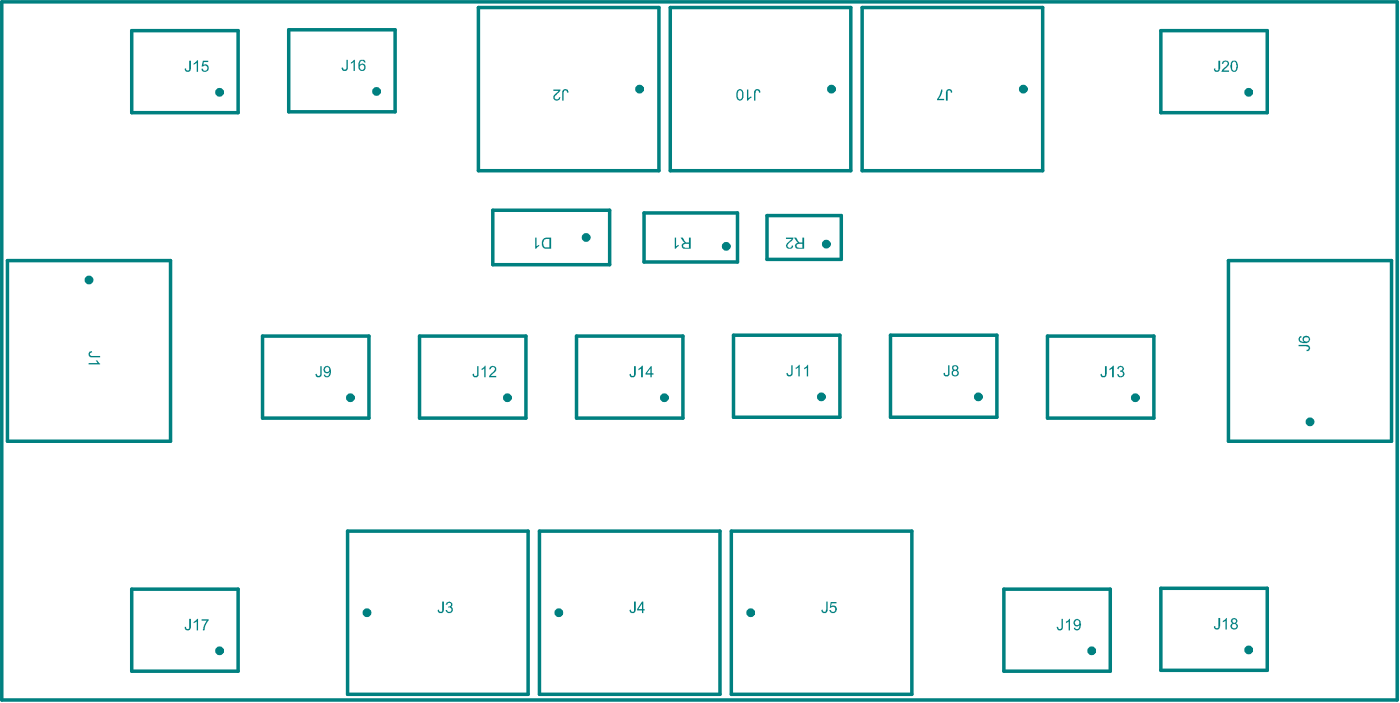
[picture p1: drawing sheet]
<svg xmlns="http://www.w3.org/2000/svg" width="267mm" height="134mm" viewBox="0 0 267 134" stroke-linecap="round" stroke-linejoin="round" font-family="sans-serif">
<g fill="none" stroke="#008080" stroke-width=".67">
<path d="M.3 .4h266.2v133.1h-266.2zM25.1 5.8h20.3v15.7h-20.3zM55.1 5.7h20.3v15.6h-20.3zM91.3 1.4h34.4v31.2h-34.4zM127.9 1.4h34.4v31.2h-34.4zM164.5 1.4h34.4v31.2h-34.4zM221.4 5.8h20.3v15.7h-20.3zM1.4 49.7h31.1v34.4h-31.1zM94 40.1h22.3v10.4h-22.3zM122.9 40.6h17.8v9.4h-17.8zM146.3 41.1h14.2v8.4h-14.2zM234.3 49.7h31.1v34.4h-31.1z"/>
<path d="M50.1 64.1h20.3v15.6h-20.3zM80 64.1h20.3v15.6h-20.3zM110 64.1h20.3v15.6h-20.3zM139.9 63.9h20.3v15.7h-20.3zM169.9 63.9h20.3v15.7h-20.3zM199.8 64.1h20.3v15.6h-20.3zM25.1 112.3h20.3v15.7h-20.3zM66.3 101.3h34.4v31.1h-34.4zM102.9 101.3h34.4v31.1h-34.4zM139.5 101.3h34.4v31.1h-34.4zM191.5 112.3h20.3v15.7h-20.3zM221.4 112.2h20.3v15.6h-20.3z"/>
</g>
<g fill="#008080">
<path d="M180.9 69.7h.2v1.4a.6 .6 0 0 1-.5 .7 .6 .6 0 0 1-.7-.6l.4-.1a.32 .32 0 0 0 .3 .4 .32 .32 0 0 0 .3-.4z"/>
<path d="M61.1 69.8h.3v1.5a.59 .59 0 0 1-.6 .6 .59 .59 0 0 1-.6-.6h.2a.35 .35 0 0 0 .4 .4 .35 .35 0 0 0 .3-.4z"/>
<path d="M150.9 69.7h.3v1.4a.59 .59 0 0 1-.6 .7 .59 .59 0 0 1-.6-.6l.3-.1a.35 .35 0 0 0 .3 .4 .35 .35 0 0 0 .3-.4z"/>
<path d="M151.8 70.1l.7-.5v2.2h-.2v-1.7l-.5 .3z"/>
<path d="M154 69.6h.2v2.2h-.3v-1.7l-.5 .3v-.2l.5-.4z"/>
<path d="M91 69.8h.3v1.5a.6 .6 0 0 1-.6 .7 .6 .6 0 0 1-.6-.7h.3a.32 .32 0 0 0 .3 .4 .32 .32 0 0 0 .3-.4z"/>
<path d="M92.5 69.7h.1v2.2h-.2v-1.7l-.5 .4v-.3l.4-.2z"/>
<path d="M93.6 69.9a.69 .69 0 0 1 .9 .1 .69 .69 0 0 1-.1 1l-.3 .2-.5 .5h1.1v.2h-1.4v-.2l.3-.4a1.01 1.01 0 0 0 .7-1.2l-.2-.1a.43 .43 0 0 0-.5 .4h-.3z"/>
<path d="M210.8 69.8h.3v1.5a.59 .59 0 0 1-.5 .6 .59 .59 0 0 1-.7-.6h.3a.32 .32 0 0 0 .3 .4 .32 .32 0 0 0 .3-.4z"/>
<path d="M211.7 70.2l.8-.5v2.2h-.4v-1.7l-.5 .4z"/>
<path d="M213.3 69.9a.6 .6 0 0 1 .8 0 .6 .6 0 0 1 .1 .8l-.1 .1a.62 .62 0 0 1 .4 .7 .62 .62 0 0 1-.8 .4l-.5-.1-.1-.5h.3a.41 .41 0 0 0 .6 .4 .41 .41 0 0 0 .1-.7l-.3-.2-.2 .1 .1-.2a.35 .35 0 0 0 .4-.4 .35 .35 0 0 0-.4-.3 .35 .35 0 0 0-.3 .4l-.3-.1z"/>
<path d="M120.9 69.8h.4v1.5a.59 .59 0 0 1-.6 .6 .59 .59 0 0 1-.6-.6h.2a.32 .32 0 0 0 .3 .4 .32 .32 0 0 0 .3-.4z"/>
<path d="M121.9 70.2l.7-.5v2.2h-.3v-1.7l-.5 .4z"/>
<path d="M36.1 11.6h.3v1.4a.59 .59 0 0 1-.5 .7 .59 .59 0 0 1-.7-.6l.3-.1a.32 .32 0 0 0 .3 .4 .32 .32 0 0 0 .3-.4z"/>
<path d="M37 12l.8-.5v2.2h-.3v-1.7l-.6 .3z"/>
<path d="M38.7 11.6h1v.2h-.8l-.1 .6a.67 .67 0 0 1 1 .3 .67 .67 0 0 1-.4 .9 .64 .64 0 0 1-.9-.5h.2a.43 .43 0 0 0 .5 .4 .43 .43 0 0 0 .4-.5 .46 .46 0 0 0-.3-.5 .46 .46 0 0 0-.6 .2h-.2z"/>
<path d="M66.1 11.4h.2v1.4a.59 .59 0 0 1-.5 .7 .59 .59 0 0 1-.6-.6l.2-.1a.35 .35 0 0 0 .4 .5 .35 .35 0 0 0 .3-.5z"/>
<path d="M67 11.8l.7-.4v2.1h-.3v-1.7l-.5 .4z"/>
<path d="M36.1 118h.3v1.5a.6 .6 0 0 1-.6 .7 .6 .6 0 0 1-.6-.7h.3a.32 .32 0 0 0 .3 .5 .32 .32 0 0 0 .3-.5z"/>
<path d="M37 118.5l.8-.5v2.2h-.3v-1.7l-.6 .4z"/>
<path d="M38.5 118.1h1.3v.3l-.7 1-.1 .8h-.3l.1-.7 .7-1.1h-1z"/>
<path d="M232.4 117.8h.3v1.6a.66 .66 0 0 1-1.1 .5v-.5h.2a.32 .32 0 0 0 .3 .4 .32 .32 0 0 0 .3-.4z"/>
<path d="M233.8 117.8h.2v2.2h-.2v-1.6l-.5 .3v-.3l.4-.2z"/>
<path d="M202.5 118h.2v1.5a.6 .6 0 0 1-.5 .7 .6 .6 0 0 1-.6-.7h.2a.35 .35 0 0 0 .4 .5 .35 .35 0 0 0 .3-.5z"/>
<path d="M203.3 118.5l.8-.5v2.2h-.3v-1.7l-.5 .4z"/>
<path d="M232.4 11.6h.3v1.4a.59 .59 0 0 1-.5 .7 .59 .59 0 0 1-.6-.6l.2-.1a.32 .32 0 0 0 .3 .4 .32 .32 0 0 0 .3-.4z"/>
<path d="M233.3 11.7a.67 .67 0 0 1 1 .1 .67 .67 0 0 1-.2 1l-.7 .6h1v.3h-1.4l.1-.3 .4-.5a.88 .88 0 0 0 .6-1l-.4-.2a.32 .32 0 0 0-.4 .5h-.2z"/>
<path d="M128.7 45.3h.3v1.7l.5-.3v.2l-.6 .5h-.2z"/>
<path d="M149.9 45.3h1.5l-.3 .6-.4 .3a.55 .55 0 0 0-.4 .5 .55 .55 0 0 0 .2 .6h.1a.34 .34 0 0 0 .4-.5h.3a.68 .68 0 0 1-1 .6 .68 .68 0 0 1 0-1.2l.7-.6h-1.1z"/>
<path d="M17.1 67h.4l.1 .2a.35 .35 0 0 0-.4 .3 .35 .35 0 0 0 .4 .4h1.5v.2h-1.5a.61 .61 0 0 1-.6-.3 .61 .61 0 0 1 .1-.7z"/>
<path d="M16.9 69.2h1.7l-.3-.5h.3l.5 .8h-2.2z"/>
<path d="M107.5 17.1a.6 .6 0 0 1 .7 0 .6 .6 0 0 1 .2 .6h-.2a.35 .35 0 0 0-.4-.5 .35 .35 0 0 0-.3 .5v1.5h-.3v-1.8z"/>
<path d="M105.6 17.1h1.3l-.1 .3-.6 .6a.5 .5 0 0 0-.4 .4 .5 .5 0 0 0 .3 .5 .46 .46 0 0 0 .6-.4l.2 .1a.67 .67 0 0 1-.8 .6 .67 .67 0 0 1-.5-.9l1-1h-1z"/>
<path d="M84.3 114.7h.4v1.5a.59 .59 0 0 1-.6 .7 .59 .59 0 0 1-.6-.6l.3-.1a.32 .32 0 0 0 .2 .5 .32 .32 0 0 0 .3-.5z"/>
<path d="M85.2 114.9h.1a.57 .57 0 0 1 .8 0 .57 .57 0 0 1-.1 .8 .65 .65 0 0 1 .3 .8 .65 .65 0 0 1-.8 .4l-.4-.2-.1-.4 .3 .1a.44 .44 0 0 0 .7 .1 .44 .44 0 0 0-.2-.7l-.3 .1v-.3a.39 .39 0 0 0 .6-.2 .39 .39 0 0 0-.4-.5 .39 .39 0 0 0-.4 .4h-.3z"/>
<path d="M120.9 114.7h.4v1.5a.59 .59 0 0 1-.6 .7 .59 .59 0 0 1-.6-.6l.2-.1a.32 .32 0 0 0 .3 .5 .32 .32 0 0 0 .3-.5z"/>
<path d="M157.6 114.7h.3v1.5a.59 .59 0 0 1-.6 .7 .59 .59 0 0 1-.6-.6l.2-.1a.35 .35 0 0 0 .4 .5 .35 .35 0 0 0 .3-.5z"/>
<path d="M158.5 114.8h1.1v.3h-1l-.1 .5a.73 .73 0 0 1 1 .2 .73 .73 0 0 1-.1 1 .73 .73 0 0 1-1-.1l-.2-.4h.3a.46 .46 0 0 0 .6 .4 .46 .46 0 0 0 .1-.8l-.1-.2h-.5l-.1 .2h-.2z"/>
<path d="M247.7 65.8h1.4a.64 .64 0 0 1 .7 .3 .64 .64 0 0 1-.1 .7l-.1 .2h-.4l.1-.3a.31 .31 0 0 0 .3-.4 .31 .31 0 0 0-.4-.2l-1.5-.1z"/>
<path d="M180.7 17.1a.6 .6 0 0 1 .6 0 .6 .6 0 0 1 .3 .6h-.2a.32 .32 0 0 0-.3-.5 .32 .32 0 0 0-.3 .5v1.5h-.4v-1.7z"/>
<path d="M179.5 17.1h.3l-.1 .7-.7 1.1h1.1v.2h-1.4v-.2l.6-.7z"/>
<path d="M144.1 17.1a.6 .6 0 0 1 .7 0 .6 .6 0 0 1 .2 .6h-.2a.32 .32 0 0 0-.3-.5 .32 .32 0 0 0-.3 .5l-.1 1.5h-.3v-1.8z"/>
<path d="M142.5 17.1h.2v1.6l.2-.1a.22 .22 0 0 1 .3-.2 .22 .22 0 0 1 .1 .3l-.8 .5z"/>
<path d="M102.1 45.3h.2v1.7l.6-.3v.2l-.6 .5h-.2z"/>
<path d="M181.8 70.2a.35 .35 0 0 0 .7 0 .35 .35 0 0 0-.7 0zM181.8 71.1a.45 .45 0 0 0 .9 0 .45 .45 0 0 0-.9 0zM181.7 69.7a.69 .69 0 0 1 .7 0 .69 .69 0 0 1 .4 .6l-.2 .3h-.1a.63 .63 0 0 1 .3 .9 .63 .63 0 0 1-.9 .2 .61 .61 0 0 1-.4-.6 .61 .61 0 0 1 .4-.5 .6 .6 0 0 1-.2-.9z"/>
<path d="M62.1 70.1a.46 .46 0 0 0 0 .7 .46 .46 0 0 0 .7-.1v-.1a.34 .34 0 0 0-.3-.5zM62 69.8a.83 .83 0 0 1 .9 .2 .83 .83 0 0 1 .2 .8v.2a.84 .84 0 0 1-1.2 .9l-.1-.5h.2a.38 .38 0 0 0 .5 .4 .38 .38 0 0 0 .3-.5l.1-.4a.67 .67 0 0 1-1 0 .67 .67 0 0 1 .1-1z"/>
<path d="M124.1 70.2l-.7 1h.7zM124.1 69.8h.2v1.4h.4v.2h-.4v.5h-.2v-.5h-1v-.2z"/>
<path d="M68.6 11.5a.73 .73 0 0 1 1.1 .3l-.2 .1a.44 .44 0 0 0-.6-.3 .44 .44 0 0 0-.3 .6v.2a.66 .66 0 0 1 1-.1 .66 .66 0 0 1 0 1 .78 .78 0 0 1-.9 .1 .78 .78 0 0 1-.3-1v-.4zM68.8 12.4a.5 .5 0 0 0-.1 .7 .5 .5 0 0 0 .6 .2 .49 .49 0 0 0 .2-.7 .49 .49 0 0 0-.7-.2z"/>
<path d="M235.1 118.4a.35 .35 0 0 0 .7 0 .35 .35 0 0 0-.7 0zM235 119.1v.2a.42 .42 0 0 0 .5 .5 .42 .42 0 0 0 .3-.6 .42 .42 0 0 0-.6-.2zM235 117.9h.1a.64 .64 0 0 1 .9 .5l-.3 .5a.65 .65 0 0 1 .3 .9 .65 .65 0 0 1-1.1 .1 .56 .56 0 0 1-.2-.6 .56 .56 0 0 1 .4-.4 .51 .51 0 0 1-.3-.5 .51 .51 0 0 1 .2-.5z"/>
<path d="M205 118.7a.5 .5 0 0 0 1 0 .5 .5 0 0 0-1 0zM205.1 118.1a.8 .8 0 0 1 1.1 .8v.4a1.01 1.01 0 0 1-1 .9l-.2-.1a.22 .22 0 0 1-.1-.2 .22 .22 0 0 1 .2-.2 .42 .42 0 0 0 .6 .2 .42 .42 0 0 0 .2-.5l.1-.2a.7 .7 0 0 1-1.1 0 .7 .7 0 0 1 .1-1z"/>
<path d="M235.3 11.7l-.3 .3v.3a.98 .98 0 0 0 .5 1.2v-.1a.39 .39 0 0 0 .3-.6v-.7a.35 .35 0 0 0-.5-.4zM235 11.7a.64 .64 0 0 1 .7-.1 .64 .64 0 0 1 .3 .7l.1 .3a.93 .93 0 0 1-.6 1.1 .88 .88 0 0 1-.8-.9l.1-.8z"/>
<path d="M130.3 46.7a.34 .34 0 0 0 0 .3 .34 .34 0 0 0 .4 .2l.7 .1v-.8h-.7zM129.8 45.3h.4l.6 .9h.6v-.9h.4v2.1h-1.1a.34 .34 0 0 1-.6-.2 .53 .53 0 0 1 0-.6 .53 .53 0 0 1 .6-.3l-.5-.3z"/>
<path d="M152 46.6v.1a.34 .34 0 0 0 0 .3 .34 .34 0 0 0 .3 .2l.8 .1v-.8zM151.4 45.3h.5l.6 .9h.6v-.9h.3v2.1h-1a.57 .57 0 0 1-.8-.5 .57 .57 0 0 1 .7-.6l-.4-.3z"/>
<path d="M122.5 115.1l-.7 1.1h.7zM122.5 114.7h.2v1.5h.3v.2h-.3v.5h-.2v-.5h-1v-.2z"/>
<path d="M248 64.1h.2l.1 .2a.43 .43 0 0 0-.3 .5 .43 .43 0 0 0 .5 .4h.2a.66 .66 0 0 1 0-1 .66 .66 0 0 1 1 0 .75 .75 0 0 1 0 1 .75 .75 0 0 1-.9 .2 .9 .9 0 0 1-1.1-.9zM248.7 64.7a.5 .5 0 0 0 1 0 .5 .5 0 0 0-1 0z"/>
<path d="M141 17.2a1.57 1.57 0 0 0-.1 1.7 .53 .53 0 0 0 .6-.2 .53 .53 0 0 0 .1-.6v-.3a.48 .48 0 0 0-.6-.6zM140.8 17.1a.8 .8 0 0 1 .9 .2 .8 .8 0 0 1 .1 .9 .7 .7 0 0 1-.3 .9 .7 .7 0 0 1-1-.3v-.4a1.56 1.56 0 0 1 .3-1.3z"/>
<path d="M103.9 45.6v.1a.9 .9 0 0 0 .2 1.5h.7v-1.6zM103.8 45.4l1.3-.1v2.1h-.8a.9 .9 0 0 1-.9-1.1v-.5z"/>
</g>
<g fill="none" stroke="#008080" stroke-width="1">
<circle cx="41.9" cy="17.6" r=".33"/>
<circle cx="71.8" cy="17.4" r=".33"/>
<circle cx="122" cy="17" r=".33"/>
<circle cx="158.6" cy="17" r=".33"/>
<circle cx="195.2" cy="17" r=".33"/>
<circle cx="238.2" cy="17.6" r=".33"/>
<circle cx="17" cy="53.4" r=".33"/>
<circle cx="111.8" cy="45.3" r=".33"/>
<circle cx="138.5" cy="47" r=".33"/>
<circle cx="157.6" cy="46.6" r=".33"/>
<circle cx="66.8" cy="75.8" r=".33"/>
<circle cx="96.8" cy="75.8" r=".33"/>
<circle cx="126.7" cy="75.8" r=".33"/>
<circle cx="156.7" cy="75.7" r=".33"/>
<circle cx="186.6" cy="75.7" r=".33"/>
<circle cx="216.6" cy="75.8" r=".33"/>
<circle cx="249.9" cy="80.4" r=".33"/>
<circle cx="70" cy="116.8" r=".33"/>
<circle cx="106.6" cy="116.8" r=".33"/>
<circle cx="143.2" cy="116.8" r=".33"/>
<circle cx="41.9" cy="124.1" r=".33"/>
<circle cx="208.2" cy="124.1" r=".33"/>
<circle cx="238.2" cy="123.9" r=".33"/>
</g>
</svg>
